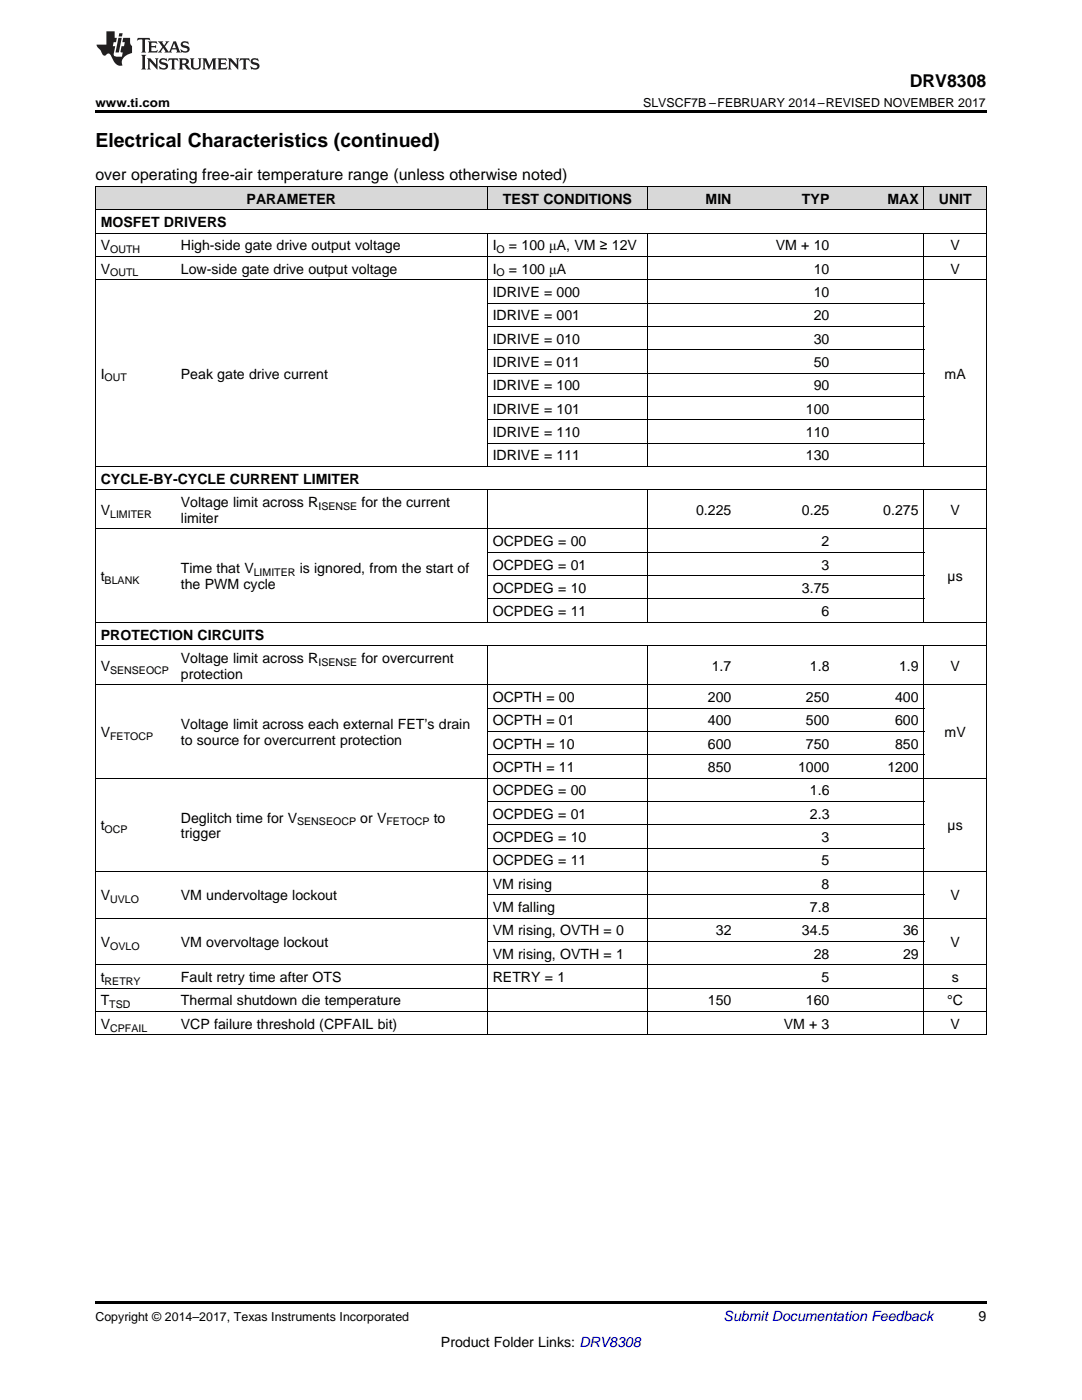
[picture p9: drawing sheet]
<svg xmlns="http://www.w3.org/2000/svg" width="216mm" height="279mm" viewBox="0 0 216 279" stroke-linecap="round" stroke-linejoin="round" font-family="sans-serif">
<defs><g id="words">
<text font-size="3.9" x="19" y="29.3">Electrical Characteristics (continued)</text>
<text font-size="3.5" x="181.5" y="17.3">DRV8308</text>
<text font-size="3.2" x="19" y="36">over operating free-air temperature range (unless otherwise noted)</text>
<g font-size="2.8">
<text x="49.2" y="40.6">PARAMETER</text>
<text x="100.4" y="40.6">TEST CONDITIONS</text>
<text x="140.8" y="40.6">MIN</text>
<text x="160" y="40.6">TYP</text>
<text x="177.1" y="40.6">MAX</text>
<text x="187.3" y="40.6">UNIT</text>
<text x="20.1" y="45.3">MOSFET DRIVERS</text>
<text x="20.1" y="50">V</text>
<text x="36.1" y="50">High-side gate drive output voltage</text>
<text x="98.3" y="50">I</text>
<text x="101.6" y="50">= 100 μA, VM ≥ 12V</text>
<text x="154.8" y="50">VM + 10</text>
<text x="189.7" y="50">V</text>
<text x="20.1" y="54.6">V</text>
<text x="36.1" y="54.6">Low-side gate drive output voltage</text>
<text x="98.3" y="54.6">I</text>
<text x="98.3" y="59.3">IDRIVE = 000</text>
<text x="101.6" y="54.6">= 100 μA</text>
<text x="162.4" y="54.6">10</text>
<text x="162.4" y="59.3">10</text>
<text x="189.7" y="54.6">V</text>
<text x="98.3" y="63.9">IDRIVE = 001</text>
<text x="162.4" y="63.9">20</text>
<text x="98.3" y="68.6">IDRIVE = 010</text>
<text x="162.4" y="68.6">30</text>
<text x="20.1" y="75.6">I</text>
<text x="36.1" y="75.6">Peak gate drive current</text>
<text x="98.3" y="73.2">IDRIVE = 011</text>
<text x="98.3" y="77.9">IDRIVE = 100</text>
<text x="162.4" y="73.2">50</text>
<text x="162.4" y="77.9">90</text>
<text x="188.5" y="75.6">mA</text>
<text x="98.3" y="82.5">IDRIVE = 101</text>
<text x="160.8" y="82.5">100</text>
<text x="98.3" y="87.2">IDRIVE = 110</text>
<text x="160.8" y="87.2">110</text>
<text x="98.3" y="91.9">IDRIVE = 111</text>
<text x="160.8" y="91.9">130</text>
<text x="20.1" y="96.5">CYCLE-BY-CYCLE CURRENT LIMITER</text>
<text x="36.1" y="101.2">Voltage limit across R</text>
<text x="72.1" y="101.2">for the current</text>
<text x="20.1" y="102.8">V</text>
<text x="36.1" y="104.4">limiter</text>
<text x="138.9" y="102.8">0.225</text>
<text x="160" y="102.8">0.25</text>
<text x="176.2" y="102.8">0.275</text>
<text x="189.7" y="102.8">V</text>
<text x="98.3" y="109">OCPDEG = 00</text>
<text x="98.3" y="113.7">OCPDEG = 01</text>
<text x="163.9" y="109">2</text>
<text x="163.9" y="113.7">3</text>
<text x="20.1" y="116">t</text>
<text x="36.1" y="114.4">Time that V</text>
<text x="36.1" y="117.6">the PWM cycle</text>
<text x="59.8" y="114.4">is ignored, from the start of</text>
<text x="98.3" y="118.3">OCPDEG = 10</text>
<text x="160" y="118.3">3.75</text>
<text x="189.1" y="116">µs</text>
<text x="98.3" y="123">OCPDEG = 11</text>
<text x="163.9" y="123">6</text>
<text x="20.1" y="127.6">PROTECTION CIRCUITS</text>
<text x="20.1" y="133.9">V</text>
<text x="36.1" y="132.3">Voltage limit across R</text>
<text x="36.1" y="135.5">protection</text>
<text x="72.1" y="132.3">for overcurrent</text>
<text x="142" y="133.9">1.7</text>
<text x="161.6" y="133.9">1.8</text>
<text x="179.4" y="133.9">1.9</text>
<text x="189.7" y="133.9">V</text>
<text x="98.3" y="140.1">OCPTH = 00</text>
<text x="141.3" y="140.1">200</text>
<text x="160.8" y="140.1">250</text>
<text x="178.6" y="140.1">400</text>
<text x="20.1" y="147.1">V</text>
<text x="36.1" y="145.5">Voltage limit across each external FET’s drain</text>
<text x="36.1" y="148.7">to source for overcurrent protection</text>
<text x="98.3" y="144.8">OCPTH = 01</text>
<text x="98.3" y="149.4">OCPTH = 10</text>
<text x="141.3" y="144.8">400</text>
<text x="141.3" y="149.4">600</text>
<text x="160.8" y="144.8">500</text>
<text x="160.8" y="149.4">750</text>
<text x="178.6" y="144.8">600</text>
<text x="178.6" y="149.4">850</text>
<text x="188.5" y="147.1">mV</text>
<text x="98.3" y="154.1">OCPTH = 11</text>
<text x="141.3" y="154.1">850</text>
<text x="159.2" y="154.1">1000</text>
<text x="177.1" y="154.1">1200</text>
<text x="98.3" y="158.8">OCPDEG = 00</text>
<text x="161.6" y="158.8">1.6</text>
<text x="20.1" y="165.7">t</text>
<text x="36.1" y="164.1">Deglitch time for V</text>
<text x="36.1" y="167.3">trigger</text>
<text x="71.9" y="164.1">or V</text>
<text x="86.5" y="164.1">to</text>
<text x="98.3" y="163.4">OCPDEG = 01</text>
<text x="161.6" y="163.4">2.3</text>
<text x="189.1" y="165.7">µs</text>
<text x="98.3" y="168.1">OCPDEG = 10</text>
<text x="98.3" y="172.7">OCPDEG = 11</text>
<text x="163.9" y="168.1">3</text>
<text x="163.9" y="172.7">5</text>
<text x="20.1" y="179.7">V</text>
<text x="36.1" y="179.7">VM undervoltage lockout</text>
<text x="98.3" y="177.4">VM rising</text>
<text x="163.9" y="177.4">8</text>
<text x="189.7" y="179.7">V</text>
<text x="98.3" y="182">VM falling</text>
<text x="161.6" y="182">7.8</text>
<text x="20.1" y="189">V</text>
<text x="36.1" y="189">VM overvoltage lockout</text>
<text x="98.3" y="186.7">VM rising, OVTH = 0</text>
<text x="98.3" y="191.3">VM rising, OVTH = 1</text>
<text x="142.8" y="186.7">32</text>
<text x="160" y="186.7">34.5</text>
<text x="162.4" y="191.3">28</text>
<text x="180.2" y="186.7">36</text>
<text x="180.2" y="191.3">29</text>
<text x="189.7" y="189">V</text>
<text x="20.1" y="196">t</text>
<text x="36.1" y="196">Fault retry time after OTS</text>
<text x="98.3" y="196">RETRY = 1</text>
<text x="163.9" y="196">5</text>
<text x="189.9" y="196">s</text>
<text x="20.1" y="200.7">T</text>
<text x="36.1" y="200.7">Thermal shutdown die temperature</text>
<text x="141.3" y="200.7">150</text>
<text x="160.8" y="200.7">160</text>
<text x="189" y="200.7">°C</text>
<text x="20.1" y="205.3">V</text>
<text x="36.1" y="205.3">VCP failure threshold (CPFAIL bit)</text>
<text x="156.4" y="205.3">VM + 3</text>
<text x="189.7" y="205.3">V</text>
<text x="195.3" y="263.6">9</text>
<text x="88" y="268.9">Product Folder Links: DRV8308</text>
</g>
<text font-size="2.8" fill="#0000c8" x="144.4" y="263.6">Submit Documentation Feedback</text>
<g font-size="2.5">
<text x="19" y="21.4">www.ti.com</text>
<text x="128.3" y="21.4">SLVSCF7B –FEBRUARY 2014–REVISED NOVEMBER 2017</text>
<text x="19" y="263.6">Copyright © 2014–2017, Texas Instruments Incorporated</text>
</g>
<g font-size="2.1">
<text x="22" y="50.5">OUTH</text>
<text x="99.1" y="50.5">O</text>
<text x="22" y="55.2">OUTL</text>
<text x="99.1" y="55.2">O</text>
<text x="20.9" y="76.1">OUT</text>
<text x="63.5" y="101.7">ISENSE</text>
<text x="22" y="103.3">LIMITER</text>
<text x="20.9" y="116.6">BLANK</text>
<text x="50.6" y="115">LIMITER</text>
<text x="22" y="134.4">SENSEOCP</text>
<text x="63.5" y="132.9">ISENSE</text>
<text x="22" y="147.7">FETOCP</text>
<text x="20.9" y="166.3">OCP</text>
<text x="59.3" y="164.7">SENSEOCP</text>
<text x="77.1" y="164.7">FETOCP</text>
<text x="22" y="180.3">UVLO</text>
<text x="22" y="189.6">OVLO</text>
<text x="20.9" y="196.6">RETRY</text>
<text x="21.8" y="201.2">TSD</text>
<text x="22" y="205.9">CPFAIL</text>
</g>
</g></defs>
<g fill="#d8d8d8">
<path d="M19 37.3h16v4.6h-16z"/>
<path d="M35 37.3h62.3v4.6h-62.3z"/>
<path d="M97.3 37.3h32v4.6h-32z"/>
<path d="M129.3 37.3h17.7v4.6h-17.7z"/>
<path d="M147 37.3h19.6v4.6h-19.6z"/>
<path d="M166.6 37.3h17.8v4.6h-17.8z"/>
<path d="M184.4 37.3h12.4v4.6h-12.4z"/>
</g>
<path d="M19 22h177.8v.5h-177.8zM19 259.7h177.8v.5h-177.8z" fill="#000"/>
<g fill="none" stroke="#000" stroke-width=".2">
<path d="M19 37.2h177.8v169.4M19.1 37.2v169.4M97.2 37.2v4.7M129.2 37.2v4.7M184.3 37.2v4.7M19 55.8h177.8M19 51.2h177.8M19 46.5h177.8M19 41.9h177.8M97.2 46.6v46.5M129.2 46.6v46.5M184.3 46.6v46.5"/>
<path d="M97.3 79.1h87.1M97.3 74.5h87.1M97.3 69.8h87.1M97.3 65.1h87.1M97.3 60.5h87.1M19 97.7h177.8M19 93.1h177.8M97.2 97.8v26.4M97.3 88.4h87.1M97.3 83.8h87.1M129.2 97.8v26.4M184.3 97.8v26.4"/>
<path d="M19 105.6h177.8M97.3 119.5h87.1M97.3 114.9h87.1M97.3 110.2h87.1M19 136.7h177.8M19 128.9h177.8M19 124.2h177.8M97.2 128.9v77.7M129.2 128.9v77.7M184.3 128.9v77.7M19 155.3h177.8M97.3 160h87.1"/>
<path d="M97.3 150.7h87.1M97.3 146h87.1M97.3 141.3h87.1M19 173.9h177.8M97.3 178.6h87.1M97.3 169.3h87.1M97.3 164.6h87.1M19 197.2h177.8M19 192.6h177.8M19 183.3h177.8M97.3 187.9h87.1M19 206.5h177.8"/>
<path d="M19 201.9h177.8"/>
</g>
<g fill="#231f20">
<path d="M27.5 7.6l-.1 .5 .4-.2h.6v.1v2.1l-.2 .4h1l-.3-.4v-2.1l.1-.1h.5l.5 .2-.2-.5zM29.5 8.3l.2 .3v1.5l-.2 .4h1.8l.2-.6a1.04 1.04 0 0 1-1.3 .2v-.7h.6l.3 .2v-.6l-.3 .2h-.6v-.6l.8-.1 .4 .3-.2-.5zM31.5 8.3l.9 1.1-.9 1.1h.8l-.2-.2 .5-.7 .4 .7-.2 .2h1.5l-.1-.2 .1-.4h.9l.1 .4-.2 .2h1l-.3-.3-.7-1.9h-.5l-.9 2-.8-1 .9-1h-.8l.1 .3-.3 .5-.4-.6 .2-.2zM34.7 8.6l.4 1h-.7zM36.3 8.4a.63 .63 0 0 0-.2 .7 .63 .63 0 0 0 .6 .4l.6 .2 .1 .2a.75 .75 0 0 1-.7 .4 .75 .75 0 0 1-.6-.5l.1 .7 .1-.1a1.11 1.11 0 0 0 1.5-.6 1.13 1.13 0 0 0-1.2-.8l-.1-.4a1.04 1.04 0 0 1 1.2 .2l-.2-.5-.1 .1-.5-.2zM28.2 10.9l.2 .4v2.2l-.2 .4h1l-.3-.4v-2.2l.3-.4zM29.3 11.6l.3 .4v1.5l-.3 .4h.8l-.2-.4v-1.3l1.5 1.7v-1.9l.2-.4h-.7l.2 .4v.9l-1.1-1.3zM32 11.8a.62 .62 0 0 0-.2 .7 .62 .62 0 0 0 .6 .4l.6 .1 .1 .3a.76 .76 0 0 1-.7 .3 .76 .76 0 0 1-.6-.4l.1 .7 .1-.1a1.11 1.11 0 0 0 1.5-.6 1.13 1.13 0 0 0-1.2-.8l-.1-.4a1.04 1.04 0 0 1 1.2 .2l-.2-.6-.1 .1-.5-.1zM33.7 11.6l-.2 .6a.61 .61 0 0 1 .8-.3v1.6l-.2 .4h.9l-.2-.4v-1.6a.63 .63 0 0 1 .8 .3l-.2-.6zM35.6 11.6l.3 .4v1.5l-.3 .4h1l-.2-.2v-.8l.5 .2a.76 .76 0 0 0 1.2 .7l-1-1a.58 .58 0 0 0 .6-.5 .58 .58 0 0 0-.5-.6zM36.4 11.9h.1a.45 .45 0 0 1 .5 .1 .45 .45 0 0 1 .1 .5l-.7 .2zM37.9 11.6l.2 .2a2.17 2.17 0 0 0 .3 1.9 .99 .99 0 0 0 1.6-.6v-1.1l.2-.4h-.7l.2 .2a1.92 1.92 0 0 1-.2 1.8 .6 .6 0 0 1-.9-.5v-1.1l.2-.4zM40.4 11.6l.2 .4v1.5l-.2 .4h.7l-.2-.4v-1.4l.8 1.8 .8-1.8v1.4l-.2 .4h.9l-.2-.4v-1.5l.2-.4h-.8l-.6 1.5-.6-1.5zM43.4 11.6l.2 .4v1.5l-.2 .4h1.8l.2-.6a1.04 1.04 0 0 1-1.3 .1v-.6h.5l.4 .2v-.6l-.4 .2h-.5v-.7h.8l.3 .3-.1-.6zM45.5 11.6l.2 .4v1.5l-.2 .4h.7l-.2-.4v-1.3l1.5 1.7v-1.9l.2-.4h-.7l.2 .4v.9l-1.1-1.3zM47.9 11.6l-.1 .6a.61 .61 0 0 1 .8-.3v1.6l-.3 .4h1l-.3-.4 .1-1.6a.63 .63 0 0 1 .7 .3l-.1-.6zM50.2 11.8a.62 .62 0 0 0-.2 .7 .62 .62 0 0 0 .6 .4l.6 .1 .2 .3a.76 .76 0 0 1-.8 .3 .76 .76 0 0 1-.6-.4l.1 .7 .2-.1a1.11 1.11 0 0 0 1.5-.6 1.13 1.13 0 0 0-1.3-.8l-.1-.4a1.04 1.04 0 0 1 1.2 .2l-.1-.6-.2 .1-.5-.1z"/>
<path d="M21.2 6.3v2.6h-1.9l.1 .4 .7 .9a.91 .91 0 0 0 1 .8 .56 .56 0 0 1 .5-.3 .56 .56 0 0 1 .5 .3l.4 .8a1.53 1.53 0 0 0 1.9 1.2 1.54 1.54 0 0 1 1-2.1l.9-.3v-1.4a1.52 1.52 0 0 1-.3-1.6h-1.4l-.2 .8h.5l-.2 .8h-.4l-.2 1v.2l.4 .1-.2 .8a1.93 1.93 0 0 1-1.6-.3l.3-1.8h-.5l.2-.8h.4l.2-.8h-.4v-1.3zM23.6 7.6l-.6 2.9h.7l.6-2.9zM23.8 6.6l-.1 .7h.6l.2-.7z"/>
</g>
<use href="#words"/>
</svg>
